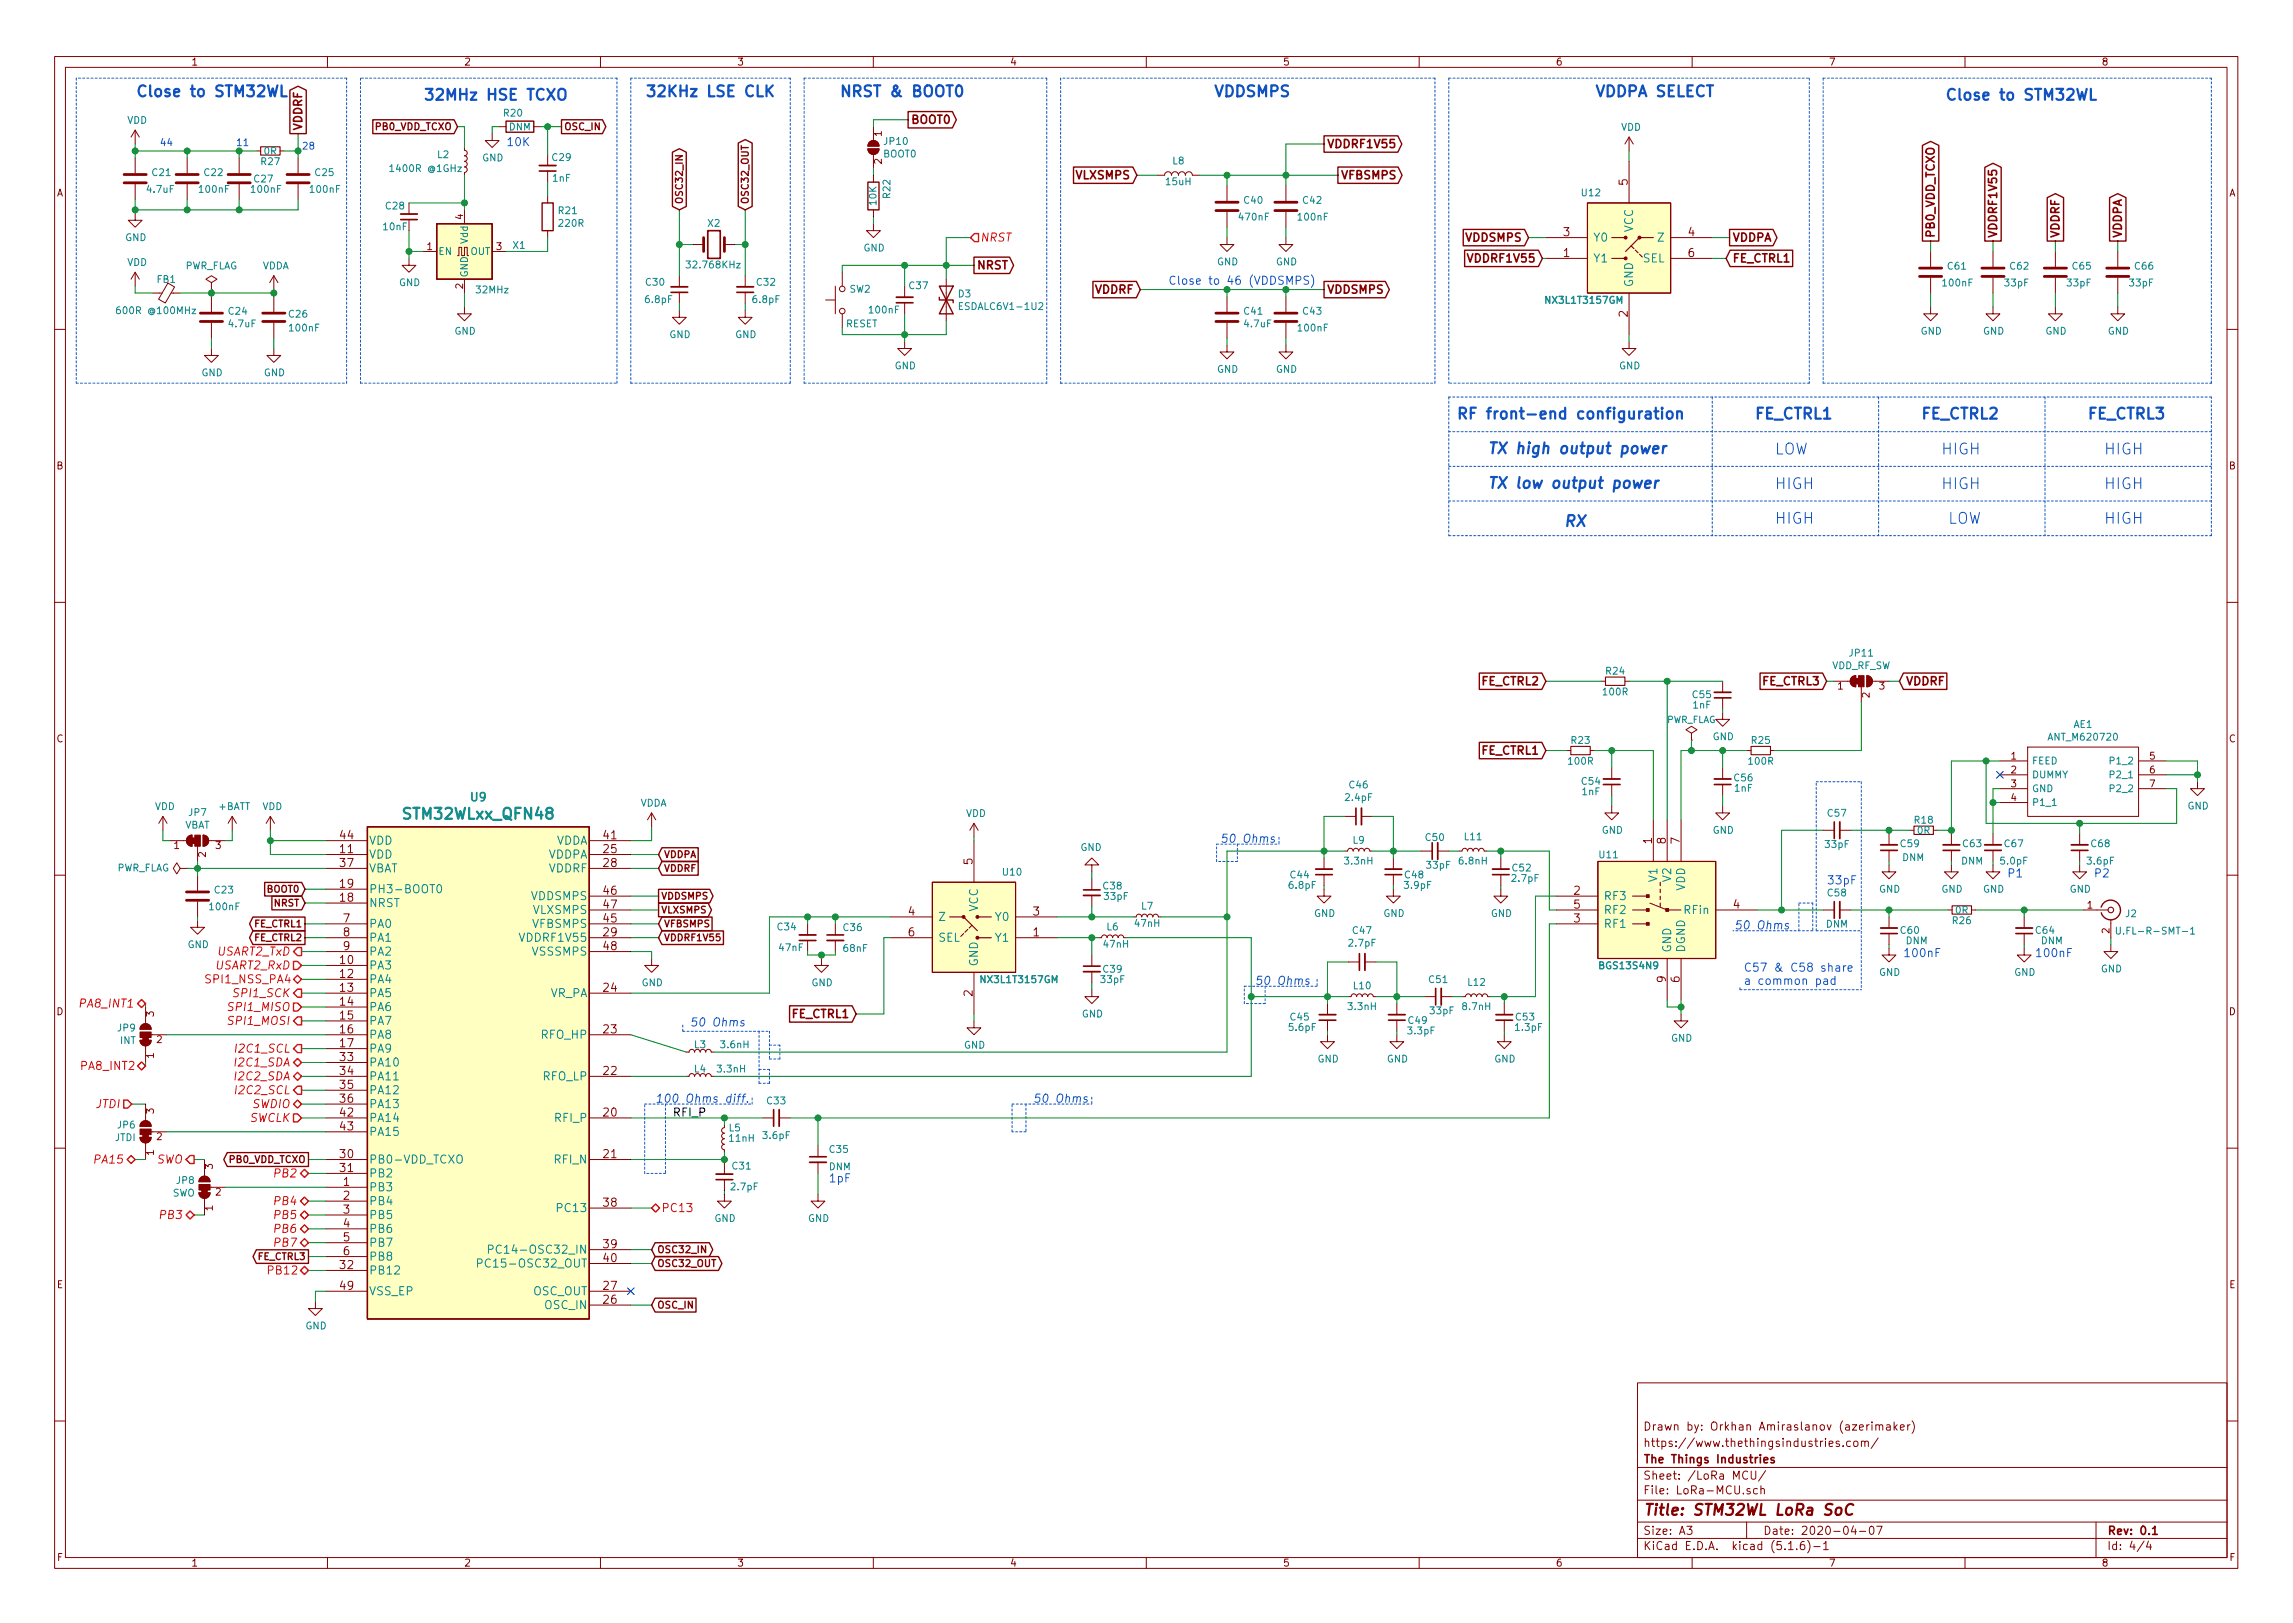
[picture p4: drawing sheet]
<svg xmlns="http://www.w3.org/2000/svg" width="297mm" height="210mm" viewBox="0 0 297 210" stroke-linecap="round" stroke-linejoin="round" font-family="sans-serif">
<defs><g id="words">
<g font-size="2" fill="#1152c2">
<text x="17.5" y="12.6">Close to STM32WL</text>
<text x="54.8" y="13">32MHz HSE TCXO</text>
<text x="83.5" y="12.6">32KHz LSE CLK</text>
<text x="108.7" y="12.6">NRST &amp; BOOT0</text>
<text x="157.2" y="12.6">VDDSMPS</text>
<text x="206.5" y="12.6">VDDPA SELECT</text>
<text x="251.9" y="13">Close to STM32WL</text>
<text x="188.6" y="54.3">RF front-end configuration</text>
<text x="192.6" y="58.8">TX high output power</text>
<text x="227.2" y="54.3">FE_CTRL1</text>
<text x="229.9" y="58.9">LOW</text>
<text x="248.7" y="54.3">FE_CTRL2</text>
<text x="251.4" y="58.9">HIGH</text>
<text x="270.3" y="54.3">FE_CTRL3</text>
<text x="272.5" y="58.9">HIGH</text>
<text x="192.6" y="63.3">TX low output power</text>
<text x="229.9" y="63.4">HIGH</text>
<text x="251.4" y="63.4">HIGH</text>
<text x="272.5" y="63.4">HIGH</text>
<text x="202.5" y="68.2">RX</text>
<text x="229.9" y="67.9">HIGH</text>
<text x="252.3" y="67.9">LOW</text>
<text x="272.5" y="67.9">HIGH</text>
</g>
<text font-size="2" fill="#008484" x="52.4" y="106.1">STM32WLxx_QFN48</text>
<text font-size="2" fill="#840000" x="212.8" y="196.3">Title: STM32WL LoRa SoC</text>
<g font-size="1.5" fill="#840000">
<text x="39.1" y="17" transform="rotate(-90 39.1 17)">VDDRF</text>
<text x="117.9" y="16">BOOT0</text>
<text x="139.5" y="23.2">VLXSMPS</text>
<text x="171.8" y="19.2">VDDRF1V55</text>
<text x="173.6" y="23.2">VFBSMPS</text>
<text x="210.9" y="24" transform="rotate(-90 210.9 24)">5</text>
<text x="126.5" y="34.9">NRST</text>
<text x="190" y="31.3">VDDSMPS</text>
<text x="190.5" y="34">VDDRF1V55</text>
<text x="202.5" y="33.3">1</text>
<text x="202.5" y="30.6">3</text>
<text x="218.7" y="30.6">4</text>
<text x="218.7" y="33.3">6</text>
<text x="224.3" y="34">FE_CTRL1</text>
<text x="224.3" y="31.3">VDDPA</text>
<text x="250.6" y="30.9" transform="rotate(-90 250.6 30.9)">PB0_VDD_TCXO</text>
<text x="258.7" y="30.9" transform="rotate(-90 258.7 30.9)">VDDRF1V55</text>
<text x="266.8" y="30.9" transform="rotate(-90 266.8 30.9)">VDDRF</text>
<text x="274.9" y="30.9" transform="rotate(-90 274.9 30.9)">VDDPA</text>
<text x="141.9" y="38">VDDRF</text>
<text x="171.8" y="38">VDDSMPS</text>
<text x="210.9" y="41.1" transform="rotate(-90 210.9 41.1)">2</text>
<text x="192.1" y="88.8">FE_CTRL2</text>
<text x="228.4" y="88.8">FE_CTRL3</text>
<text x="246.8" y="88.8">VDDRF</text>
<text x="192.1" y="97.8">FE_CTRL1</text>
<text x="44.1" y="110.5">11</text>
<text x="44.1" y="112.3">37</text>
<text x="44.1" y="108.7">44</text>
<text x="78.2" y="110.5">25</text>
<text x="78.2" y="112.3">28</text>
<text x="78.2" y="108.7">41</text>
<text x="126" y="112" transform="rotate(-90 126 112)">5</text>
<text x="214" y="109.3" transform="rotate(-90 214 109.3)">1</text>
<text x="215.8" y="109.3" transform="rotate(-90 215.8 109.3)">8</text>
<text x="217.6" y="109.3" transform="rotate(-90 217.6 109.3)">7</text>
<text x="44.1" y="116.8">18</text>
<text x="44.1" y="115">19</text>
<text x="44.5" y="119.5">7</text>
<text x="78.2" y="119.5">45</text>
<text x="78.2" y="115.9">46</text>
<text x="78.2" y="117.7">47</text>
<text x="117.7" y="118.6">4</text>
<text x="133.8" y="118.6">3</text>
<text x="203.9" y="115.9">2</text>
<text x="203.9" y="119.5">3</text>
<text x="203.9" y="117.7">5</text>
<text x="224.5" y="117.7">4</text>
<text x="44.1" y="124.9">10</text>
<text x="44.5" y="121.3">8</text>
<text x="44.5" y="123.1">9</text>
<text x="78.2" y="121.3">29</text>
<text x="78.2" y="123.1">48</text>
<text x="117.7" y="121.3">6</text>
<text x="133.8" y="121.3">1</text>
<text x="44.1" y="126.7">12</text>
<text x="44.1" y="128.5">13</text>
<text x="44.1" y="130.3">14</text>
<text x="78.2" y="128.5">24</text>
<text x="102.7" y="131.9">FE_CTRL1</text>
<text x="126" y="129.1" transform="rotate(-90 126 129.1)">2</text>
<text x="215.8" y="127.3" transform="rotate(-90 215.8 127.3)">9</text>
<text x="217.6" y="127.3" transform="rotate(-90 217.6 127.3)">6</text>
<text x="44.1" y="132.1">15</text>
<text x="44.1" y="133.9">16</text>
<text x="44.1" y="135.7">17</text>
<text x="44.1" y="137.5">33</text>
<text x="78.2" y="133.9">23</text>
<text x="44.1" y="139.3">34</text>
<text x="44.1" y="141.1">35</text>
<text x="44.1" y="142.9">36</text>
<text x="78.2" y="139.3">22</text>
<text x="44.1" y="144.6">42</text>
<text x="44.1" y="146.4">43</text>
<text x="78.2" y="144.6">20</text>
<text x="44.1" y="150">30</text>
<text x="44.1" y="151.8">31</text>
<text x="44.5" y="153.6">1</text>
<text x="44.5" y="155.4">2</text>
<text x="78.2" y="150">21</text>
<text x="44.5" y="157.2">3</text>
<text x="44.5" y="159">4</text>
<text x="44.5" y="160.8">5</text>
<text x="78.2" y="156.3">38</text>
<text x="78.2" y="161.7">39</text>
<text x="44.1" y="164.4">32</text>
<text x="44.1" y="167.1">49</text>
<text x="44.5" y="162.6">6</text>
<text x="78.2" y="167.1">27</text>
<text x="78.2" y="163.5">40</text>
<text x="78.2" y="168.9">26</text>
<text x="212.8" y="185.3">Drawn by: Orkhan Amiraslanov (azerimaker)</text>
<text x="212.8" y="191.7">Sheet: /LoRa MCU/</text>
<text x="212.8" y="189.6">The Things Industries</text>
<text x="212.8" y="187.4">https://www.thethingsindustries.com/</text>
<text x="212.8" y="193.6">File: LoRa-MCU.sch</text>
<text x="212.8" y="200.8">KiCad E.D.A. kicad (5.1.6)-1</text>
<text x="212.8" y="198.8">Size: A3</text>
<text x="228.4" y="198.8">Date: 2020-04-07</text>
<text x="272.9" y="198.8">Rev: 0.1</text>
<text x="272.9" y="200.8">Id: 4/4</text>
</g>
<g font-size="1.5" fill="#1152c2">
<text x="65.6" y="18.9">10K</text>
<text x="151.3" y="36.9">Close to 46 (VDDSMPS)</text>
<text x="158" y="109.2">50 Ohms</text>
<text x="260" y="113.7">P1</text>
<text x="271.2" y="113.7">P2</text>
<text x="236.6" y="114.6">33pF</text>
<text x="225.8" y="125.9">C57 &amp; C58 share</text>
<text x="225.9" y="120.4">50 Ohms</text>
<text x="246.5" y="124">100nF</text>
<text x="263.6" y="124">100nF</text>
<text x="162.5" y="127.6">50 Ohms</text>
<text x="225.8" y="127.6">a common pad</text>
<text x="89.4" y="133">50 Ohms</text>
<text x="84.9" y="142.9">100 Ohms diff.</text>
<text x="133.8" y="142.9">50 Ohms</text>
<text x="107.3" y="153.2">1pF</text>
</g>
<g font-size="1.5" fill="#f00">
<text x="127" y="31.3">NRST</text>
<text x="28.1" y="125.6">USART2_RxD</text>
<text x="28.3" y="123.8">USART2_TxD</text>
<text x="10.7" y="130.5">PA8_INT1</text>
<text x="27.1" y="127.4">SPI1_NSS_PA4</text>
<text x="30" y="131">SPI1_MISO</text>
<text x="30.7" y="129.2">SPI1_SCK</text>
<text x="30" y="132.8">SPI1_MOSI</text>
<text x="30.9" y="136.4">I2C1_SCL</text>
<text x="10.7" y="138.6">PA8_INT2</text>
<text x="12.6" y="143.6">JTDI</text>
<text x="30.8" y="140">I2C2_SDA</text>
<text x="30.8" y="138.2">I2C1_SDA</text>
<text x="30.9" y="141.8">I2C2_SCL</text>
<text x="32.8" y="143.6">SWDIO</text>
<text x="32.4" y="145.3">SWCLK</text>
<text x="12.6" y="150.7">PA15</text>
<text x="20.4" y="150.7">SWO</text>
<text x="35.8" y="152.5">PB2</text>
<text x="21" y="157.9">PB3</text>
<text x="35.8" y="156.1">PB4</text>
<text x="35.8" y="157.9">PB5</text>
<text x="35.8" y="159.7">PB6</text>
<text x="35.8" y="161.5">PB7</text>
<text x="85.7" y="157">PC13</text>
<text x="35" y="165.1">PB12</text>
</g>
<g font-size="1.5" fill="#008484">
<text x="206.4" y="34">Y1</text>
<text x="206.4" y="31.3">Y0</text>
<text x="211.6" y="30.1" transform="rotate(-90 211.6 30.1)">VCC</text>
<text x="212.8" y="34">SEL</text>
<text x="214.8" y="31.3">Z</text>
<text x="211.6" y="37.2" transform="rotate(-90 211.6 37.2)">GND</text>
<text x="61" y="103.8">U9</text>
<text x="47.8" y="111.2">VDD</text>
<text x="47.8" y="113">VBAT</text>
<text x="47.8" y="109.4">VDD</text>
<text x="71" y="111.2">VDDPA</text>
<text x="71.1" y="113">VDDRF</text>
<text x="72" y="109.4">VDDA</text>
<text x="47.8" y="117.5">NRST</text>
<text x="47.8" y="115.7">PH3-BOOT0</text>
<text x="68.9" y="116.6">VDDSMPS</text>
<text x="69.1" y="118.4">VLXSMPS</text>
<text x="121.5" y="119.3">Z</text>
<text x="126.7" y="118.1" transform="rotate(-90 126.7 118.1)">VCC</text>
<text x="129" y="119.3">Y0</text>
<text x="207.7" y="116.6">RF3</text>
<text x="207.7" y="118.4">RF2</text>
<text x="214.7" y="114.1" transform="rotate(-90 214.7 114.1)">V1</text>
<text x="216.5" y="114.1" transform="rotate(-90 216.5 114.1)">V2</text>
<text x="218.3" y="118.4">RFin</text>
<text x="218.3" y="115.4" transform="rotate(-90 218.3 115.4)">VDD</text>
<text x="47.8" y="125.6">PA3</text>
<text x="47.8" y="120.2">PA0</text>
<text x="47.8" y="122">PA1</text>
<text x="47.8" y="123.8">PA2</text>
<text x="67.6" y="122">VDDRF1V55</text>
<text x="69" y="120.2">VFBSMPS</text>
<text x="69" y="123.8">VSSSMPS</text>
<text x="121.5" y="122">SEL</text>
<text x="126.7" y="125.3" transform="rotate(-90 126.7 125.3)">GND</text>
<text x="129" y="122">Y1</text>
<text x="207.7" y="120.2">RF1</text>
<text x="216.5" y="123.5" transform="rotate(-90 216.5 123.5)">GND</text>
<text x="218.3" y="123.5" transform="rotate(-90 218.3 123.5)">DGND</text>
<text x="47.8" y="127.4">PA4</text>
<text x="47.8" y="129.2">PA5</text>
<text x="47.8" y="131">PA6</text>
<text x="71.2" y="129.2">VR_PA</text>
<text x="47.8" y="132.8">PA7</text>
<text x="47.8" y="134.6">PA8</text>
<text x="47.8" y="136.4">PA9</text>
<text x="70.2" y="134.6">RFO_HP</text>
<text x="47.8" y="138.2">PA10</text>
<text x="47.8" y="140">PA11</text>
<text x="47.8" y="141.8">PA12</text>
<text x="47.8" y="143.6">PA13</text>
<text x="70.3" y="140">RFO_LP</text>
<text x="47.8" y="145.3">PA14</text>
<text x="47.8" y="147.1">PA15</text>
<text x="72" y="145.3">RFI_P</text>
<text x="47.8" y="154.3">PB3</text>
<text x="47.8" y="150.7">PB0-VDD_TCXO</text>
<text x="47.8" y="152.5">PB2</text>
<text x="71.9" y="150.7">RFI_N</text>
<text x="47.8" y="156.1">PB4</text>
<text x="47.8" y="157.9">PB5</text>
<text x="47.8" y="159.7">PB6</text>
<text x="47.8" y="161.5">PB7</text>
<text x="72.5" y="157">PC13</text>
<text x="47.8" y="165.1">PB12</text>
<text x="47.8" y="163.3">PB8</text>
<text x="47.8" y="167.8">VSS_EP</text>
<text x="63.2" y="164.2">PC15-OSC32_OUT</text>
<text x="64.8" y="162.4">PC14-OSC32_IN</text>
<text x="69" y="167.8">OSC_OUT</text>
<text x="70.7" y="169.6">OSC_IN</text>
</g>
<text font-size="1.5" x="87.1" y="144.6">RFI_P</text>
<g font-size="1.3" fill="#840000">
<text x="24.7" y="8.5">1</text>
<text x="60.1" y="8.5">2</text>
<text x="95.5" y="8.5">3</text>
<text x="130.8" y="8.5">4</text>
<text x="166.2" y="8.5">5</text>
<text x="201.5" y="8.5">6</text>
<text x="236.9" y="8.5">7</text>
<text x="272.2" y="8.5">8</text>
<text x="48.7" y="16.9">PB0_VDD_TCXO</text>
<text x="73" y="16.9">OSC_IN</text>
<text x="114.2" y="17.7" transform="rotate(-90 114.2 17.7)">1</text>
<text x="114.2" y="21.2" transform="rotate(-90 114.2 21.2)">2</text>
<text x="7.3" y="25.4">A</text>
<text x="60" y="28.4" transform="rotate(-90 60 28.4)">4</text>
<text x="88.5" y="26.6" transform="rotate(-90 88.5 26.6)">OSC32_IN</text>
<text x="97" y="26.6" transform="rotate(-90 97 26.6)">OSC32_OUT</text>
<text x="288.7" y="25.4">A</text>
<text x="55.3" y="32.4">1</text>
<text x="64.3" y="32.4">3</text>
<text x="60" y="37.4" transform="rotate(-90 60 37.4)">2</text>
<text x="7.3" y="60.8">B</text>
<text x="288.7" y="60.8">B</text>
<text x="238.1" y="89.3">1</text>
<text x="243.5" y="89.3">3</text>
<text x="242.2" y="90.4" transform="rotate(-90 242.2 90.4)">2</text>
<text x="7.3" y="96.2">C</text>
<text x="260.5" y="98.4">1</text>
<text x="260.5" y="100.2">2</text>
<text x="260.5" y="102">3</text>
<text x="278.5" y="98.4">5</text>
<text x="278.5" y="100.2">6</text>
<text x="278.5" y="102">7</text>
<text x="288.7" y="96.2">C</text>
<text x="260.5" y="103.8">4</text>
<text x="22.6" y="110">1</text>
<text x="26.7" y="111" transform="rotate(-90 26.7 111)">2</text>
<text x="27.9" y="110">3</text>
<text x="270.4" y="117.7">1</text>
<text x="273.3" y="120.9" transform="rotate(-90 273.3 120.9)">2</text>
<text x="7.3" y="131.5">D</text>
<text x="19.9" y="131.7" transform="rotate(-90 19.9 131.7)">3</text>
<text x="288.7" y="131.5">D</text>
<text x="19.9" y="137.1" transform="rotate(-90 19.9 137.1)">1</text>
<text x="20.3" y="135.1">2</text>
<text x="19.9" y="149.7" transform="rotate(-90 19.9 149.7)">1</text>
<text x="19.9" y="144.3" transform="rotate(-90 19.9 144.3)">3</text>
<text x="20.3" y="147.7">2</text>
<text x="27.6" y="151.5" transform="rotate(-90 27.6 151.5)">3</text>
<text x="27.9" y="154.9">2</text>
<text x="29.8" y="150.7">PB0_VDD_TCXO</text>
<text x="27.6" y="156.8" transform="rotate(-90 27.6 156.8)">1</text>
<text x="7.4" y="166.9">E</text>
<text x="85" y="162.3">OSC32_IN</text>
<text x="85" y="164.1">OSC32_OUT</text>
<text x="288.8" y="166.9">E</text>
<text x="85" y="169.5">OSC_IN</text>
<text x="7.4" y="202.2">F</text>
<text x="24.7" y="202.9">1</text>
<text x="60.1" y="202.9">2</text>
<text x="95.5" y="202.9">3</text>
<text x="130.8" y="202.9">4</text>
<text x="166.2" y="202.9">5</text>
<text x="201.5" y="202.9">6</text>
<text x="236.9" y="202.9">7</text>
<text x="272.2" y="202.9">8</text>
<text x="288.8" y="202.2">F</text>
</g>
<g font-size="1.3" fill="#008484">
<text x="16.5" y="16">VDD</text>
<text x="65.3" y="15.1">R20</text>
<text x="65.9" y="16.9">DNM</text>
<text x="210" y="16.9">VDD</text>
<text x="19.8" y="22.8">C21</text>
<text x="26.5" y="22.8">C22</text>
<text x="33" y="23.6">C27</text>
<text x="33.9" y="21.4">R27</text>
<text x="34.2" y="20">0R</text>
<text x="40.9" y="22.8">C25</text>
<text x="50.9" y="22.3">1400R @1GHz</text>
<text x="56.7" y="20.5">L2</text>
<text x="62.5" y="20.9">GND</text>
<text x="71.6" y="20.8">C29</text>
<text x="71.6" y="23.5">1nF</text>
<text x="114.4" y="20.4">BOOT0</text>
<text x="114.6" y="18.8">JP10</text>
<text x="151.1" y="24">15uH</text>
<text x="151.9" y="21.3">L8</text>
<text x="19.1" y="25">4.7uF</text>
<text x="25.9" y="25">100nF</text>
<text x="32.7" y="25">100nF</text>
<text x="40.3" y="25">100nF</text>
<text x="49.7" y="29.8">10nF</text>
<text x="50" y="27.1">C28</text>
<text x="72.4" y="27.7">R21</text>
<text x="72.5" y="29.4">220R</text>
<text x="91.7" y="29.4">X2</text>
<text x="113.5" y="26.5" transform="rotate(-90 113.5 26.5)">10K</text>
<text x="115.3" y="25.6" transform="rotate(-90 115.3 25.6)">R22</text>
<text x="160.6" y="28.6">470nF</text>
<text x="161.2" y="26.4">C40</text>
<text x="168.3" y="28.6">100nF</text>
<text x="168.8" y="26.4">C42</text>
<text x="204.9" y="25.4">U12</text>
<text x="16.2" y="31.2">GND</text>
<text x="16.5" y="34.4">VDD</text>
<text x="23.9" y="34.9">PWR_FLAG</text>
<text x="34" y="34.9">VDDA</text>
<text x="56.8" y="33">EN</text>
<text x="60.6" y="36" transform="rotate(-90 60.6 36)">GND</text>
<text x="60.6" y="31.5" transform="rotate(-90 60.6 31.5)">Vdd</text>
<text x="60.9" y="33">OUT</text>
<text x="66.5" y="32.2">X1</text>
<text x="89.3" y="34.8">32.768KHz</text>
<text x="111.9" y="32.6">GND</text>
<text x="157.7" y="34.4">GND</text>
<text x="165.3" y="34.4">GND</text>
<text x="252.4" y="34.9">C61</text>
<text x="260.4" y="34.9">C62</text>
<text x="268.5" y="34.9">C65</text>
<text x="276.6" y="34.9">C66</text>
<text x="15.6" y="40.7">600R @100MHz</text>
<text x="20.4" y="36.7">FB1</text>
<text x="29.7" y="40.8">C24</text>
<text x="37.5" y="41.1">C26</text>
<text x="51.7" y="37.1">GND</text>
<text x="61.8" y="38">32MHz</text>
<text x="83.7" y="39.3">6.8pF</text>
<text x="83.7" y="37">C30</text>
<text x="97.6" y="39.3">6.8pF</text>
<text x="98.1" y="37">C32</text>
<text x="110.1" y="37.9">SW2</text>
<text x="112.7" y="40.6">100nF</text>
<text x="117.8" y="37.5">C37</text>
<text x="124.2" y="38.5">D3</text>
<text x="124.6" y="40.2">ESDALC6V1-1U2</text>
<text x="161.2" y="40.8">C41</text>
<text x="168.8" y="40.8">C43</text>
<text x="200.5" y="39.3">NX3L1T3157GM</text>
<text x="251.8" y="37.1">100nF</text>
<text x="259.8" y="37.1">33pF</text>
<text x="267.8" y="37.1">33pF</text>
<text x="275.9" y="37.1">33pF</text>
<text x="29.7" y="42.4">4.7uF</text>
<text x="37.6" y="42.9">100nF</text>
<text x="58.9" y="43.4">GND</text>
<text x="86.7" y="43.8">GND</text>
<text x="95.2" y="43.8">GND</text>
<text x="109.6" y="42.4">RESET</text>
<text x="115.9" y="47.8">GND</text>
<text x="161.3" y="42.4">4.7uF</text>
<text x="168.3" y="42.9">100nF</text>
<text x="209.7" y="47.8">GND</text>
<text x="248.8" y="43.4">GND</text>
<text x="256.9" y="43.4">GND</text>
<text x="265" y="43.4">GND</text>
<text x="273" y="43.4">GND</text>
<text x="26.1" y="48.7">GND</text>
<text x="34.2" y="48.7">GND</text>
<text x="157.7" y="48.3">GND</text>
<text x="165.3" y="48.3">GND</text>
<text x="208.1" y="87.4">R24</text>
<text x="237.3" y="86.7">VDD_RF_SW</text>
<text x="239.7" y="85.1">JP11</text>
<text x="207.7" y="90.1">100R</text>
<text x="219.3" y="90.4">C55</text>
<text x="219.3" y="91.8">1nF</text>
<text x="221.9" y="95.9">GND</text>
<text x="265.6" y="95.9">ANT_M620720</text>
<text x="268.6" y="94.3">AE1</text>
<text x="203.3" y="99.1">100R</text>
<text x="203.6" y="96.4">R23</text>
<text x="204.9" y="101.7">C54</text>
<text x="224.7" y="101.2">C56</text>
<text x="226.6" y="99.1">100R</text>
<text x="226.9" y="96.4">R25</text>
<text x="263.2" y="99">FEED</text>
<text x="263.2" y="100.8">DUMMY</text>
<text x="273.6" y="99">P1_2</text>
<text x="273.6" y="100.8">P2_1</text>
<text x="20.1" y="104.9">VDD</text>
<text x="23.9" y="107.3">VBAT</text>
<text x="24.5" y="105.7">JP7</text>
<text x="28.3" y="104.9">+BATT</text>
<text x="34" y="104.9">VDD</text>
<text x="82.9" y="104.5">VDDA</text>
<text x="125.1" y="105.8">VDD</text>
<text x="174.4" y="103.8">2.4pF</text>
<text x="174.8" y="102.1">C46</text>
<text x="205" y="103">1nF</text>
<text x="224.7" y="102.6">1nF</text>
<text x="236.8" y="105.8">C57</text>
<text x="248" y="106.7">R18</text>
<text x="263.2" y="102.6">GND</text>
<text x="263.2" y="104.4">P1_1</text>
<text x="273.6" y="102.6">P2_2</text>
<text x="283.4" y="104.9">GND</text>
<text x="15.1" y="112.9">PWR_FLAG</text>
<text x="130" y="113.4">U10</text>
<text x="140" y="110.2">GND</text>
<text x="167.2" y="113.8">C44</text>
<text x="174.3" y="112">3.3nH</text>
<text x="175.3" y="109.3">L9</text>
<text x="182" y="113.8">C48</text>
<text x="184.7" y="108.9">C50</text>
<text x="184.9" y="112.5">33pF</text>
<text x="189.1" y="112">6.8nH</text>
<text x="189.7" y="108.9">L11</text>
<text x="196" y="112.9">C52</text>
<text x="207.2" y="111.2">U11</text>
<text x="207.5" y="108">GND</text>
<text x="221.9" y="108">GND</text>
<text x="236.5" y="109.8">33pF</text>
<text x="246.3" y="109.8">C59</text>
<text x="246.4" y="111.5">DNM</text>
<text x="248.4" y="108">0R</text>
<text x="254.1" y="112">DNM</text>
<text x="254.3" y="109.8">C63</text>
<text x="259.2" y="112">5.0pF</text>
<text x="259.7" y="109.8">C67</text>
<text x="270.5" y="112">3.6pF</text>
<text x="270.9" y="109.8">C68</text>
<text x="27.3" y="117.9">100nF</text>
<text x="27.9" y="115.7">C23</text>
<text x="143" y="115.2">C38</text>
<text x="143.1" y="116.6">33pF</text>
<text x="147.9" y="117.8">L7</text>
<text x="167.1" y="115.1">6.8pF</text>
<text x="170.2" y="118.8">GND</text>
<text x="179.2" y="118.8">GND</text>
<text x="182" y="115.1">3.9pF</text>
<text x="193.1" y="118.8">GND</text>
<text x="195.9" y="114.2">2.7pF</text>
<text x="236.8" y="116.1">C58</text>
<text x="243.4" y="115.6">GND</text>
<text x="251.5" y="115.6">GND</text>
<text x="253" y="119.7">R26</text>
<text x="253.3" y="118.4">0R</text>
<text x="256.9" y="115.6">GND</text>
<text x="268.1" y="115.6">GND</text>
<text x="275.4" y="118.8">J2</text>
<text x="24.3" y="122.8">GND</text>
<text x="100.8" y="120.5">C34</text>
<text x="101" y="123.2">47nF</text>
<text x="109.3" y="120.6">C36</text>
<text x="109.3" y="123.3">68nF</text>
<text x="143" y="122.8">47nH</text>
<text x="143.4" y="120.5">L6</text>
<text x="147.1" y="120.1">47nH</text>
<text x="174.8" y="122.6">2.7pF</text>
<text x="175.3" y="121">C47</text>
<text x="207.4" y="125.6">BGS13S4N9</text>
<text x="236.6" y="120.2">DNM</text>
<text x="246.3" y="121">C60</text>
<text x="246.9" y="122.3">DNM</text>
<text x="263.8" y="121">C64</text>
<text x="264.4" y="122.3">DNM</text>
<text x="272.1" y="126">GND</text>
<text x="275.1" y="121.1">U.FL-R-SMT-1</text>
<text x="83.1" y="127.8">GND</text>
<text x="105.1" y="127.8">GND</text>
<text x="127.3" y="127.4">NX3L1T3157GM</text>
<text x="140.1" y="131.8">GND</text>
<text x="142.7" y="127.4">33pF</text>
<text x="143" y="126">C39</text>
<text x="174.7" y="130.9">3.3nH</text>
<text x="175.4" y="128.2">L10</text>
<text x="185.2" y="127.4">C51</text>
<text x="185.3" y="131.4">33pF</text>
<text x="189.6" y="130.9">8.7nH</text>
<text x="190.2" y="127.7">L12</text>
<text x="243.4" y="126.4">GND</text>
<text x="260.9" y="126.4">GND</text>
<text x="15.3" y="133.6">JP9</text>
<text x="15.6" y="135.3">INT</text>
<text x="90" y="135.8">L3</text>
<text x="93.5" y="135.8">3.6nH</text>
<text x="124.9" y="135.8">GND</text>
<text x="167.1" y="133.5">5.6pF</text>
<text x="167.2" y="132.2">C45</text>
<text x="170.7" y="137.6">GND</text>
<text x="179.7" y="137.6">GND</text>
<text x="182.5" y="134">3.3pF</text>
<text x="182.5" y="132.7">C49</text>
<text x="193.6" y="137.6">GND</text>
<text x="196.4" y="133.5">1.3pF</text>
<text x="196.4" y="132.2">C53</text>
<text x="216.5" y="134.9">GND</text>
<text x="90" y="138.9">L4</text>
<text x="93" y="138.9">3.3nH</text>
<text x="99.4" y="143.1">C33</text>
<text x="14.9" y="147.8">JTDI</text>
<text x="15.2" y="146.2">JP6</text>
<text x="94.5" y="146.6">L5</text>
<text x="94.5" y="147.9">11nH</text>
<text x="98.9" y="147.6">3.6pF</text>
<text x="107.5" y="149.4">C35</text>
<text x="22.3" y="155">SWO</text>
<text x="22.9" y="153.4">JP8</text>
<text x="94.8" y="154.2">2.7pF</text>
<text x="94.9" y="151.5">C31</text>
<text x="107.4" y="151.6">DNM</text>
<text x="92.5" y="158.3">GND</text>
<text x="104.7" y="158.3">GND</text>
<text x="39.6" y="172.2">GND</text>
</g>
<g font-size="1.3" fill="#1152c2">
<text x="20.7" y="18.9">44</text>
<text x="30.5" y="18.9">11</text>
<text x="39.1" y="19.4">28</text>
</g>
<text font-size="1.2" fill="#008484" x="215.8" y="93.7">PWR_FLAG</text>
<g font-size="1.2" fill="#840000">
<text x="85.9" y="112.9">VDDRF</text>
<text x="85.9" y="111.1">VDDPA</text>
<text x="34.7" y="115.6">BOOT0</text>
<text x="35.6" y="117.4">NRST</text>
<text x="85.6" y="118.3">VLXSMPS</text>
<text x="85.6" y="116.5">VDDSMPS</text>
<text x="33.1" y="121.9">FE_CTRL2</text>
<text x="33.1" y="120.1">FE_CTRL1</text>
<text x="85.9" y="120.1">VFBSMPS</text>
<text x="85.9" y="121.9">VDDRF1V55</text>
<text x="33.5" y="163.2">FE_CTRL3</text>
</g>
</g></defs>
<g fill="none" stroke="#840000" stroke-width=".13">
<path d="M7.1 7.3h282.8v195.9h-282.8zM8.5 8.7h280v193.1h-280zM17.5 16.9v1.8M17.5 16.9l-.5 .9M17.5 16.9l.5 .9M33.2 19.6h.6M36.3 19.6h.5M42.4 7.3v1.4M60.2 19.1v.4l.2 .1 .1 .2-.1 .3-.2 .1 .2 .1 .1 .2-.1 .3-.2 .1 .2 .1 .1 .2-.1 .3-.2 .1 .2 .1 .1 .2-.1 .3-.2 .1v.4M63.8 17.3v.9h.9l-.9 .9-.9-.9h.9M64.7 16.4h.9M69.1 16.4h.9"/>
<path d="M77.8 7.3v1.4M112.4 19.3h1.5a.72 .72 0 0 1-.8 .7 .72 .72 0 0 1-.7-.7zM112.7 18.4a.73 .73 0 0 1 .7-.1 .73 .73 0 0 1 .5 .6h-1.5l.1-.2zM113.1 7.3v1.4M113.1 16.4v1.8M148.5 7.3v1.4M183.8 7.3v1.4M211 17.8l-.5 .9M211 17.8v1.8M211 17.8l.6 .9M219.2 7.3v1.4M254.5 7.3v1.4"/>
<path d="M17.5 27.6v.9h.9l-.9 .9-.9-.9h.9M17.5 20.5v1.9M17.5 23.9v1.9M17.5 35.3v1.8M17.5 35.3l-.5 .9M17.5 35.3l.5 .9M19.8 38h1.2M21.7 36.7l.9 .5-1.2 2.1-.9-.5zM22.2 38h1.1M24.2 20.5v1.9M24.2 23.9v1.9M27.4 36.6l.7-.4-.7-.5-.7 .5 .7 .4v.9"/>
<path d="M27.4 37.5h.1M27.4 38.4v2M31 20.5v1.9M31 23.9v1.9M35.5 35.7l-.6 .9M35.5 35.7v1.8M35.5 38.4v2M35.5 35.7l.5 .9M38.6 20.5v1.9M38.6 23.9v1.9M53 33.5v.9h.9l-.9 .9-.9-.9h.9M53 26.3v1.4"/>
<path d="M53 28.4v1.5M54.8 32.6h1.8M59.3 33.1h.1v-1.1h.4v1.1h.4v-1.1h.3v1.1h.2M60.2 39.8v.9h.9l-.9 .9-.9-.9h.9M60.2 27.2v1.8M60.2 36.2v1.8M63.8 32.6h1.8M70.9 20v1.4M70.9 22.2v1.4M70.9 25.4v.9M70.9 29.9v.9M88 35.7v1.5"/>
<path d="M88 37.9v1.4M89.8 31.7h1.3M93.8 31.7h1.4M96.5 35.7v1.5M96.5 37.9v1.4M107 38.9h1.2M108.2 37.1v3.6M109.1 35.3v1.8M113.1 29v.9h.9l-.9 .9-.8-.9h.8M113.1 20v1.8M113.1 22.7v.9M113.1 27.2v.9"/>
<path d="M117.2 37.1v1.4M117.2 39.2v1.5M122.6 36.2v5.4M150 22.7h.9a.45 .45 0 0 1 .4-.5 .45 .45 0 0 1 .5 .5 .45 .45 0 0 1 .4-.5 .45 .45 0 0 1 .5 .5 .45 .45 0 0 1 .4-.5 .45 .45 0 0 1 .5 .5 .45 .45 0 0 1 .4-.5 .45 .45 0 0 1 .5 .5h.9M158.9 30.8v.9h.9l-.9 .9-.9-.9h.9M158.9 24v2M158.9 27.5v1.9M158.9 38.4v2M166.6 30.8v.9h.9l-.9 .9-.9-.9h.9M166.6 24v2M166.6 27.5v1.9M166.6 38.4v2"/>
<path d="M200.3 33.5h5.3M200.3 30.8h5.3M211 20.9v5.4M211 38v5.4M216.4 33.5h5.4M216.4 30.8h5.4M250.1 39.8v.9h.9l-.9 .9-.9-.9h.9M250.1 32.6v2M250.1 36v2M258.2 39.8v.9h.9l-.9 .9-.9-.9h.9M258.2 32.6v2M258.2 36v2"/>
<path d="M266.3 39.8v.9h.9l-.9 .9-.9-.9h.9M266.3 32.6v2M266.3 36v2M274.3 39.8v.9h.9l-.9 .9-.9-.9h.9M274.3 32.6v2M274.3 36v2M7.1 42.7h1.4M27.4 45.1v.9h.9l-.9 .9-.9-.9h.9M27.4 41.8v2M35.5 45.1v.9h.9l-.9 .9-.9-.9h.9M35.5 41.8v2M88 40.2v.9h.9l-.9 .9-.9-.9h.9"/>
<path d="M96.5 40.2v.9h.9l-.9 .9-.9-.9h.9M109.1 40.7v1.8M117.2 44.3v.8h.9l-.9 .9-.9-.9h.9M158.9 44.7v.9h.9l-.9 .9-.9-.9h.9M158.9 41.8v2M166.6 44.7v.9h.9l-.9 .9-.9-.9h.9M166.6 41.8v2M211 44.3v.8h.9l-.9 .9-.9-.9h.9M288.5 42.7h1.4M7.1 78h1.4M288.5 78h1.4M202.9 97.2h.6"/>
<path d="M206 97.2h.5M207.4 88.3h.6M208.8 99.5v1.4M210.5 88.3h.5M219.1 95l.7-.5-.7-.4-.7 .4 .7 .5v.9M219.1 95.9h.1M223.2 92.3v.9h.9l-.9 .9-.9-.9h.9M223.2 88.3v1.4M223.2 90.4v1.4M223.2 99.5v1.4M226.3 97.2h.5M229.4 97.2h.5"/>
<path d="M237.5 88.3h2.2M239.9 87.7l.5-.2v1.5a.72 .72 0 0 1-.7-.5 .72 .72 0 0 1 .2-.8zM241.1 89v1.9M241.8 87.5a.72 .72 0 0 1 .8 .8 .72 .72 0 0 1-.8 .7zM242.6 88.3h2.1M259.1 98.6h3.6M262.7 96.8h14.3v9h-14.3zM277 98.6h3.6M7.1 113.4h1.4M21.1 105.8l-.5 .9M21.1 105.8v1.8M21.1 105.8l.5 .9"/>
<path d="M22 108.9h2.2M23.3 112.5l-.4-.7-.4 .7 .4 .7 .4-.7h.9M24.2 112.5h.1M24.4 108.3l.5-.1v1.4a.72 .72 0 0 1-.7-.4 .72 .72 0 0 1 .2-.9zM25.6 119.2v.9h.9l-.9 .9-.9-.9h.9M25.6 109.6v2M25.6 113.4v2M25.6 116.8v2M26.3 108.2a.72 .72 0 0 1 .7 .7 .72 .72 0 0 1-.7 .7zM27 108.9h2.2M30.1 105.8l-.6 .9M30.1 105.8v1.8"/>
<path d="M30.1 105.8l.5 .9M35 105.8l-.5 .9M35 105.8v1.8M35 105.8l.6 .9M42.2 108.9h5.4M42.2 117h5.4M42.2 115.2h5.4M42.2 119.7h5.4M42.2 110.7h5.4M42.2 112.5h5.4M76.3 108.9h5.4M76.3 119.7h5.4"/>
<path d="M76.3 110.7h5.4M76.3 112.5h5.4M76.3 116.1h5.4M76.3 117.9h5.4M84.4 105.3l-.5 .9M84.4 105.3v1.8M84.4 105.3l.6 .9M104.6 119.7v1.4M108.2 119.7v1.4M115.4 118.8h5.4M126.2 106.7v1.8M126.2 108.9v5.4"/>
<path d="M126.2 106.7l-.6 .9M126.2 106.7l.5 .9M131.6 118.8h5.3M141.4 112h.9l-.9-.8-.9 .8h.9v.9M141.4 113.8v1.5M141.4 116v1.4M147.2 118.8l.1-.2 .2-.2 .3 .1 .1 .3 .1-.2 .2-.2 .3 .1 .1 .3 .1-.2 .2-.2 .3 .1 .1 .3 .1-.2 .2-.2 .3 .1 .2 .3h.3M171.5 115.2v.9h.9l-.9 .9-.9-.9h.9M171.5 111.2v1.4M171.5 113.3v1.4M174.2 110.3h.4l.1-.3 .2-.1 .3 .1 .1 .3 .1-.3 .2-.1 .3 .1 .1 .3 .1-.3 .2-.1 .3 .1 .1 .3 .1-.3 .2-.1 .3 .1 .1 .3h.4M174.2 105.8h1.4"/>
<path d="M176.4 105.8h1.4M180.5 115.2v.9h.9l-.9 .9-.9-.9h.9M180.5 111.2v1.4M180.5 113.3v1.4M184.1 110.3h1.4M186.2 110.3h1.5M189 110.3h.4l.1-.3 .2-.1 .3 .1 .1 .3 .1-.3 .2-.1 .3 .1 .1 .3 .1-.3 .2-.1 .3 .1 .1 .3 .1-.3 .2-.1 .3 .1 .2 .3h.3M194.4 115.2v.9h.9l-.9 .9-.9-.9h.9M194.4 111.2v1.4M194.4 113.3v1.4M201.6 119.7h5.4M201.6 116.1h5.4"/>
<path d="M201.6 117.9h5.4M208.8 104.4v.9h.9l-.9 .9-.9-.9h.9M208.8 101.6v1.5M211.5 119.7h1.8M211.5 116.1h1.8M211.5 117.9h1.8M213.7 117l2.3 .9h1.8M214.2 106.2v5.4M215.8 117.7h.3zM216 106.2v5.4M217.8 106.2v5.4M222.3 117.9h5.3"/>
<path d="M223.2 104.4v.9h.9l-.9 .9-.9-.9h.9M223.2 101.6v1.5M236.2 117.9h1.4M236.2 107.6h1.4M238.3 117.9h1.5M238.3 107.6h1.5M244.7 112v.9h.9l-.9 .9-.9-.9h.9M244.7 108v1.4M244.7 110.2v1.4M244.7 118.8v1.4M247.4 107.6h.5M250.5 107.6h.5"/>
<path d="M252.3 117.9h.6M252.8 112v.9h.9l-.9 .9-.9-.9h.9M252.8 108v1.4M252.8 110.2v1.4M255.4 117.9h.5M258.2 112v.9h.9l-.9 .9-.9-.9h.9M258.2 108v1.4M258.2 110.2v1.4M259.1 100.4h3.6M259.1 102.2h3.6M259.1 104h3.6M262.2 118.8v1.4"/>
<path d="M269.4 112v.9h.9l-.9 .9-.9-.9h.9M269.4 108v1.4M269.4 110.2v1.4M269.8 117.9h3.3M273.4 119.1v2.4M277 100.4h3.6M277 102.2h3.6M284.7 101.3v.9h.9l-.9 .9-.9-.9h.9M288.5 113.4h1.4M18.1 134.8h1.5a.72 .72 0 0 1-.7 .7 .72 .72 0 0 1-.8-.7zM18.4 132.8a.73 .73 0 0 1 .8-.1 .73 .73 0 0 1 .4 .6h-1.5l.1-.2zM18.9 130.5v2.1"/>
<path d="M18.9 135.5v2.1M19.6 134.1h2M42.2 139.4h5.4M42.2 134.1h5.4M42.2 125.1h5.4M42.2 126.9h5.4M42.2 128.7h5.4M42.2 130.5h5.4M42.2 132.3h5.4M42.2 135.8h5.4M42.2 137.6h5.4M42.2 121.5h5.4"/>
<path d="M42.2 123.3h5.4M76.3 139.4h5.4M76.3 134.1h5.4M76.3 128.7h5.4M76.3 121.5h5.4M76.3 123.3h5.4M84.4 124.2v.9h.9l-.9 .9-.9-.9h.9M88.9 139.4h.4l.1-.2 .1-.1 .4 .1 .1 .2 .1-.2 .2-.1 .3 .1 .1 .2 .1-.2 .2-.1 .3 .1 .1 .2 .1-.2 .2-.1 .3 .1 .1 .2h.4M88.9 136.3h.4l.1-.2 .1-.2 .4 .1 .1 .3 .1-.2 .2-.2 .3 .1 .1 .3 .1-.2 .2-.2 .3 .1 .1 .3 .1-.2 .2-.2 .3 .1 .1 .3h.4M104.6 121.8v1.5M106.4 124.2v.9h.9l-.9 .9-.9-.9h.9M108.2 121.8v1.5"/>
<path d="M115.4 121.5h5.4M126.2 132.3v.9h.9l-.9 .9-.9-.9h.9M126.2 126v5.4M131.6 121.5h5.3M141.4 128.2v.9h.9l-.9 .9-.9-.9h.9M141.4 123.7v1.5M141.4 125.9v1.4M142.3 121.5h.4l.1-.3 .2-.1 .3 .1 .1 .3 .1-.3 .2-.1 .3 .1 .1 .3 .1-.3 .2-.1 .3 .1 .1 .3 .2-.3 .3-.1 .2 .2 .1 .2M172 134.1v.8h.9l-.9 .9-.9-.9h.9M172 130v1.4M172 132.2v1.4M174.7 129.1h.3l.1-.2 .2-.1h.3l.1 .3 .1-.2 .2-.1h.3l.2 .3v-.2l.2-.1h.4l.1 .3 .1-.2 .2-.1h.3l.1 .3h.4"/>
<path d="M174.7 124.6h1.4M176.8 124.6h1.5M180.9 134.1v.8h.9l-.9 .9-.9-.9h.9M180.9 130v1.4M180.9 132.2v1.4M184.5 129.1h1.5M186.7 129.1h1.4M189.5 129.1h.3l.1-.2 .2-.1h.3l.2 .3v-.2l.2-.1h.3l.2 .3 .1-.2 .2-.1h.3l.1 .3 .1-.2 .2-.1h.3l.1 .3h.4M194.9 134.1v.8h.9l-.9 .9-.9-.9h.9M194.9 130v1.4M194.9 132.2v1.4M216 124.2v5.4"/>
<path d="M217.8 131.4v.9h.9l-.9 .9-.9-.9h.9M217.8 124.2v5.4M244.7 122.8v.9h.9l-.9 .9-.9-.9h.9M244.7 120.9v1.5M262.2 122.8v.9h.9l-.9 .9-.9-.9h.9M262.2 120.9v1.5M273.4 122.4v.9h.9l-.9 .9-.9-.9h.9M7.1 148.7h1.4M18.1 147.3h1.5a.72 .72 0 0 1-.7 .8 .72 .72 0 0 1-.8-.8zM18.3 145.4a.72 .72 0 0 1 .8-.2 .72 .72 0 0 1 .5 .7h-1.5zM18.9 143v2.2M18.9 148.1v2.1"/>
<path d="M19.6 146.6h2M25.8 154.5h1.4a.72 .72 0 0 1-.7 .7 .72 .72 0 0 1-.7-.7zM26 152.5a.73 .73 0 0 1 .8-.1 .73 .73 0 0 1 .4 .7h-1.4v-.3zM26.5 150.2v2.2M26.5 155.2v2.2M27.2 153.8h2M42.2 146.6h5.4M42.2 153.8h5.4M42.2 155.6h5.4M42.2 144.8h5.4M42.2 150.2h5.4M42.2 157.4h5.4"/>
<path d="M42.2 152h5.4M42.2 141.2h5.4M42.2 143h5.4M42.2 159.2h5.4M76.3 144.8h5.4M76.3 150.2h5.4M76.3 156.5h5.4M93.8 154.7v.9h.9l-.9 .9-.9-.9h.9M93.8 145.7v.4l-.2 .1-.1 .2 .1 .3 .2 .1-.2 .1-.1 .2 .1 .3 .2 .1-.2 .1-.1 .2 .1 .3 .2 .1-.2 .1-.1 .2 .1 .3 .2 .2v.3M93.8 150.7v1.4M93.8 152.8v1.5M98.8 144.8h1.4"/>
<path d="M100.9 144.8h1.5M106 154.7v.9h.9l-.9 .9-.9-.9h.9M106 148.4v1.5M106 150.6v1.4M288.5 148.7h1.4M40.9 168.6v.9h.9l-.9 .9-.9-.9h.9M42.2 167.3h5.4M42.2 164.6h5.4M42.2 161h5.4M42.2 162.8h5.4M76.3 169.1h5.4M76.3 167.3h5.4"/>
<path d="M76.3 161.9h5.4M76.3 163.7h5.4M212.1 179.1h76.4v22.7h-76.4zM7.1 184.1h1.4M212.1 199.3h76.4M212.1 197.2h76.4M212.1 194.3h76.4M212.1 190.1h76.4M218.5 197.7h.7l-.4 .4 .3 .1v.5l-.1 .1-.5-.1M226.3 197.2v2.1M226.4 190.7a.49 .49 0 0 0-.6 .1 .49 .49 0 0 0 0 .7 .37 .37 0 0 0 .6 0M226.7 192.9l-.3-.1-.1 .2 .1 .1 .3 .1v.3h-.4"/>
<path d="M226.9 190.6v.8l.2 .2 .3-.1v-.9M227.7 192.9l-.3-.1-.2 .2v.4l.2 .1h.3M228.1 192.9l.2-.1 .2 .1 .1 .6M228.1 192.5v1M228.7 190.5l-.9 1.4M233.7 199.7a.42 .42 0 0 0-.5 .4v.5l.1 .1 .3 .1 .2-.1v-.4l-.1-.2h-.3l-.2 .2M234.2 199.6a1.21 1.21 0 0 1 0 1.6M236.9 187.1l.6-.2-.1-.2h-.3l-.2 .1 .1 .5h.4M238.3 186.7a.26 .26 0 0 0-.5 .1l.1 .2 .4 .1v.1l-.1 .2-.4-.1M238.8 187.3v.1M239.7 186.7h-.3l-.2 .2 .1 .4 .1 .1 .3-.1M240.1 197.7l-.3 .7h.7"/>
<path d="M240.2 186.8l.1-.1 .3 .1v.5l-.1 .1-.3-.1zM240.3 198.1v.7M240.9 198.4h.8M241.1 186.8l.2-.1h.2l.1 .7M241.1 186.7v.7M241.6 186.8a.24 .24 0 0 1 .2-.1 .24 .24 0 0 1 .2 .1v.6M242.3 197.8l.2-.1a.67 .67 0 0 1 0 1.1 .58 .58 0 0 1-.2-1zM242.5 184.2v.1M242.5 184.6v.7M243 184.7l.1-.1h.3v.7M243 184.6v.7M243.1 197.7h.7l-.4 1.1"/>
<path d="M243.3 186.3l-.9 1.3M243.4 184.7a.24 .24 0 0 1 .3-.1 .24 .24 0 0 1 .2 .1v.6M244.4 184.6h.4l.1 .7M244.9 184.8l-.4 .1-.1 .1v.2l.1 .1 .4-.1M245.4 184.2v1.1M245.5 184.9l.3 .4M245.8 184.6l-.4 .4M246.2 184.9l.5-.1-.1-.2h-.3l-.1 .1v.5h.4M247.1 184.6v.7M247.4 184.6l-.3 .2M247.7 184.1a1.21 1.21 0 0 1 0 1.6M271.5 197.2v4.6"/>
<path d="M277.8 199.6l-.9 1.4M278.3 199.6l-.2 .8h.6M288.5 184.1h1.4M42.4 201.8v1.4M77.8 201.8v1.4M113.1 201.8v1.4M148.5 201.8v1.4M183.8 201.8v1.4M219.2 201.8v1.4M231.7 200.8h.6M232.7 200.7v.1M235 200.4h.8"/>
<path d="M236.2 200l.3-.3v1.1M236.2 200.8h.6M254.5 201.8v1.4M278.6 200.1v.7"/>
<circle cx="109.1" cy="37.4" r=".36"/>
<circle cx="109.1" cy="40.3" r=".36"/>
</g>
<g fill="none" stroke="#840000" stroke-width=".22">
<path d="M51.9 28.4h2.2M69.9 22.2h2.1M86.9 37.9h2.2M91.7 29.9h1.6v3.6h-1.6zM95.5 37.9h2.1M116.1 39.2h2.2M222.1 90.4h2.1M140.4 115.3h2.1M170.4 113.3h2.2M175.6 104.7v2.1M179.4 113.3h2.2M185.5 109.2v2.1"/>
<path d="M193.3 113.3h2.2M207.7 101.6h2.2M222.1 101.6h2.1M237.6 106.5v2.1M237.6 116.8v2.2M243.6 110.2h2.2M251.7 110.2h2.2M257.1 110.2h2.2M268.3 110.2h2.2M103.5 121.8h2.2M107.1 121.1h2.2M140.4 125.2h2.1"/>
<path d="M170.9 132.2h2.1M176.1 123.5v2.2M179.9 132.2h2.1M186 128v2.2M193.8 132.2h2.1M243.6 120.9h2.2M261.1 120.9h2.2M92.8 152.8h2.1M100.2 143.7v2.2M104.9 149.9h2.1M228.5 189.2l.5-.1v-.2l-.4-.1-.1 .2v.5h.5M229.8 188.9a.26 .26 0 0 0-.4 .1l.1 .1 .3 .1 .1 .1-.2 .2h-.3"/>
<path d="M278.8 198l.4-.3v1.1M278.8 198.8h.7"/>
</g>
<path d="M237.9 195.4a.36 .36 0 0 1 .4-.1 .36 .36 0 0 1 .3 .3l-.1 .4a.38 .38 0 0 1-.4 .3 .38 .38 0 0 1-.3-.3zM240.1 195a.62 .62 0 0 0-.7 0 .62 .62 0 0 0-.3 .6 .5 .5 0 0 0 .2 .6 .5 .5 0 0 0 .6-.1" fill="none" stroke="#840000" stroke-width=".29"/>
<g fill="none" stroke="#840000" stroke-width=".23">
<path d="M51.9 27.7h2.2M69.9 21.4h2.1M86.9 37.2h2.2M95.5 37.2h2.1M116.1 38.5h2.2M222.1 89.7h2.1M140.4 116h2.1M170.4 112.6h2.2M176.4 104.7v2.1M179.4 112.6h2.2M186.2 109.2v2.1M193.3 112.6h2.2"/>
<path d="M207.7 100.9h2.2M222.1 100.9h2.1M238.3 106.5v2.1M238.3 116.8v2.2M243.6 109.4h2.2M251.7 109.4h2.2M257.1 109.4h2.2M268.3 109.4h2.2M103.5 121.1h2.2M107.1 121.8h2.2M140.4 125.9h2.1M170.9 131.4h2.1"/>
<path d="M176.8 123.5v2.2M179.9 131.4h2.1M186.7 128v2.2M193.8 131.4h2.1M243.6 120.2h2.2M261.1 120.2h2.2M92.8 152.1h2.1M100.9 143.7v2.2M104.9 150.6h2.1"/>
</g>
<g fill="#ffffc2" stroke="#ffffc2" stroke-width=".13">
<path d="M205.6 26.3h10.8v11.7h-10.8z"/>
<path d="M56.6 29h7.2v7.2h-7.2z"/>
<path d="M47.6 107.1h28.7v63.8h-28.7z"/>
<path d="M207 111.6h15.3v12.6h-15.3z"/>
<path d="M120.8 114.3h10.8v11.7h-10.8z"/>
</g>
<g fill="none" stroke="#840000" stroke-width=".14">
<path d="M33.8 19h2.5v1.1h-2.5zM205.6 26.3h10.8v11.7h-10.8zM208.8 30.8h1.8M208.8 33.5h1.8M211.3 31.9l.4 .3M211.8 32.4l.4 .4M212.4 32.9l.3 .4M214.2 30.8h-1.8l-1.8 1.8M203.5 96.7h2.5v1.1h-2.5zM208 87.7h2.5v1.1h-2.5zM226.8 96.7h2.6v1.1h-2.6zM120.8 114.3h10.8v11.7h-10.8z"/>
<path d="M123 118.8h1.8l1.8 1.8M125.9 119.9l-.4 .3M126.6 118.8h1.8M207 111.6h15.3v12.6h-15.3zM215.1 114.3v.4M215.1 115.2v.4M215.1 116.1v.4M215.1 117v.4M247.9 107h2.6v1.1h-2.6zM252.9 117.3h2.5v1.1h-2.5zM124.8 120.9l-.3 .4M125.4 120.4l-.4 .4"/>
<path d="M126.6 121.5h1.8"/>
<circle cx="273.4" cy="117.9" r=".36"/>
</g>
<g fill="#840000" stroke="#840000" stroke-width=".14">
<circle cx="212.4" cy="30.8" r=".18"/>
<circle cx="210.6" cy="33.5" r=".18"/>
<circle cx="210.6" cy="30.8" r=".18"/>
<circle cx="124.8" cy="118.8" r=".18"/>
<circle cx="126.6" cy="121.5" r=".18"/>
<circle cx="126.6" cy="118.8" r=".18"/>
</g>
<g fill="#840000" stroke="#840000" stroke-width=".13">
<path d="M18.1 134.8h1.5a.72 .72 0 0 1-.7 .7 .72 .72 0 0 1-.8-.7z"/>
<path d="M18.4 132.8a.73 .73 0 0 1 .8-.1 .73 .73 0 0 1 .4 .6h-1.5l.1-.2z"/>
<path d="M18.5 134.4h.7v.4h-.7z"/>
<path d="M18.1 133.7h1.5v.7h-1.5z"/>
<path d="M112.7 18.4a.73 .73 0 0 1 .7-.1 .73 .73 0 0 1 .5 .6h-1.5l.1-.2z"/>
<path d="M112.4 19.3h1.5a.72 .72 0 0 1-.8 .7 .72 .72 0 0 1-.7-.7z"/>
<path d="M24.4 108.3l.5-.1v1.4a.72 .72 0 0 1-.7-.4 .72 .72 0 0 1 .2-.9z"/>
<path d="M26.3 108.2a.72 .72 0 0 1 .7 .7 .72 .72 0 0 1-.7 .7z"/>
<path d="M24.9 108.5h.3v.8h-.3z"/>
<path d="M25.2 108.2h.8v1.4h-.8z"/>
<path d="M18.1 147.3h1.5a.72 .72 0 0 1-.7 .8 .72 .72 0 0 1-.8-.8z"/>
<path d="M18.3 145.4a.72 .72 0 0 1 .8-.2 .72 .72 0 0 1 .5 .7h-1.5z"/>
<path d="M18.5 147h.7v.3h-.7z"/>
<path d="M18.1 146.3h1.5v.7h-1.5z"/>
<path d="M25.8 154.5h1.4a.72 .72 0 0 1-.7 .7 .72 .72 0 0 1-.7-.7z"/>
<path d="M26 152.5a.73 .73 0 0 1 .8-.1 .73 .73 0 0 1 .4 .7h-1.4v-.3z"/>
<path d="M26.1 154.2h.8v.3h-.8z"/>
<path d="M25.8 153.4h1.4v.8h-1.4z"/>
<path d="M239.9 87.7l.5-.2v1.5a.72 .72 0 0 1-.7-.5 .72 .72 0 0 1 .2-.8z"/>
<path d="M241.8 87.5a.72 .72 0 0 1 .8 .8 .72 .72 0 0 1-.8 .7z"/>
<path d="M240.4 87.9h.4v.7h-.4z"/>
<path d="M240.8 87.5h.7v1.5h-.7z"/>
<path d="M213.3 119.5h.3v.4h-.3z"/>
<path d="M213.3 117.7h.3v.4h-.3z"/>
<path d="M213.3 115.9h.3v.4h-.3z"/>
<path d="M215.8 117.7h.3v.4h-.3z"/>
</g>
<g fill="none" stroke="#840000" stroke-width=".18">
<path d="M37.6 11.7l1-.5 1.1 .5v5.6h-2.1zM48.3 15.5h10.5l.5 .9-.5 .9h-10.5zM65.6 15.7h3.5v1.4h-3.5zM72.7 15.5h5.3l.5 .9-.5 .9h-5.3zM87.1 19.7l.9-.4 .9 .4v7l-.9 .5-.9-.5zM95.6 18.5l.9-.4 .9 .4v8.2l-.9 .5-.9-.5zM117.6 14.5h5.8l.5 1-.5 1.1h-5.8zM171.5 17.6h9.6l.5 1.1-.5 1h-9.6zM249 18.8l1.1-.5 1.1 .5v12.4h-2.2zM56.6 29h7.2v7.2h-7.2zM70.2 26.3h1.5v3.6h-1.5zM112.4 23.6h1.5v3.6h-1.5z"/>
<path d="M121.7 38.5v.4h1.8v.3M121.7 37.1l1.8 3.6h-1.8l1.8-3.6zM126.2 33.3h4.6l.5 1.1-.5 1h-4.6zM139.1 21.6h7.7l.5 1.1-.5 1.1h-7.7zM141.6 36.5h5.6l.5 1-.5 1.1h-5.6zM171.5 36.5h8l.5 1-.5 1.1h-8zM173.3 21.6h7.8l.5 1.1-.5 1.1h-7.8zM189.6 29.7h7.9l.5 1.1-.5 1h-7.9zM189.7 32.4h9.6l.5 1.1-.5 1h-9.6zM224.1 29.7h5.6l.5 1.1-.5 1h-5.6zM224.1 32.4h8.1v2.1h-8.1l-.5-1zM257.1 21.7l1.1-.5 1 .5v9.5h-2.1z"/>
<path d="M265.2 25.6l1.1-.5 1 .5v5.6h-2.1zM273.3 25.6l1-.5 1.1 .5v5.6h-2.1zM191.6 87.2h8.1l.6 1.1-.6 1h-8.1zM191.6 96.2h8.1l.6 1-.6 1.1h-8.1zM228 87.2h8.1l.5 1.1-.5 1h-8.1zM246.6 87.2h5.6v2.1h-5.6l-.5-1zM32.8 118.8h6.7v1.8h-6.7l-.5-.9zM34.3 114.3h4.8l.4 .9-.4 .9h-4.8zM35.2 116.1h3.9l.4 .9-.4 .9h-3.9zM47.6 107.1h28.7v63.8h-28.7zM85.3 117h6.4l.5 .9-.5 .9h-6.4zM85.3 115.2h6.6l.5 .9-.5 .9h-6.6z"/>
<path d="M85.7 111.6h4.7v1.8h-4.7l-.4-.9zM85.7 109.8h4.7v1.8h-4.7l-.4-.9zM85.7 118.8h6.5v1.8h-6.5l-.4-.9zM272.2 117.5a1.27 1.27 0 0 1 1.9-.7 1.27 1.27 0 0 1 .1 2.1 1.27 1.27 0 0 1-2-.7M32.8 120.6h6.7v1.8h-6.7l-.5-.9zM85.7 120.6h8v1.8h-8l-.4-.9zM102.3 130.3h8.1l.5 1.1-.5 1h-8.1zM29.4 149.3h10.6v1.8h-10.6l-.4-.9zM33.2 161.9h6.8v1.8h-6.8l-.4-.9zM84.9 168.2h5.3v1.8h-5.3l-.5-.9zM84.9 161h7l.4 .9-.4 .9h-7l-.5-.9zM84.9 162.8h8.2l.4 .9-.4 .9h-8.2l-.5-.9z"/>
</g>
<g fill="none" stroke="#840000" stroke-width=".36">
<path d="M16.1 23.7h2.8M16.1 22.6h2.8M22.8 23.7h2.9M22.8 22.6h2.9M29.5 23.7h2.9M29.5 22.6h2.9M37.2 23.7h2.9M37.2 22.6h2.9M91.1 30.8v1.8M93.8 30.8v1.8M157.5 27.3h2.9M157.5 26.2h2.9"/>
<path d="M165.1 27.3h2.9M165.1 26.2h2.9M248.7 35.8h2.8M248.7 34.7h2.8M256.7 35.8h2.9M256.7 34.7h2.9M264.8 35.8h2.9M264.8 34.7h2.9M272.9 35.8h2.9M272.9 34.7h2.9M26 41.6h2.8M26 40.6h2.8"/>
<path d="M34 41.6h2.9M34 40.6h2.9M157.5 41.6h2.9M157.5 40.6h2.9M165.1 41.6h2.9M165.1 40.6h2.9M24.2 116.6h2.8M24.2 115.6h2.8"/>
</g>
<g fill="none" stroke="#008484" stroke-width=".13">
<path d="M15.5 39.7l-.3 .1-.1 .3v.5h.2h.2l.1-.1-.1-.4h-.2l-.2 .2M50.5 21.6l.3-.3v.9M50.5 22.2h.5M95.4 34.1h.5l-.5 .6h.5M124.3 39.6h.3M124.7 39.2h-.4v.9h.4M134.6 39.3l.3-.1 .2 .3v.1l-.6 .5h.6M24.9 40h.4l-.4 .6h.4M56.7 114.7l.1-.1a.58 .58 0 0 1 .5 .4 .58 .58 0 0 1-.2 .6l-.1 .1a.56 .56 0 0 1-.3-1zM265.9 104.4h.5M274.2 120.1v.8l.1 .1h.2l.2-.1v-.8M283.8 120.4l.2-.3v.9"/>
<path d="M283.8 121h.5M59.2 149.8a.36 .36 0 0 1 .4-.2 .36 .36 0 0 1 .3 .4v.3a.35 .35 0 0 1-.4 .4 .35 .35 0 0 1-.3-.4zM61.9 163.6h.5l.1-.1-.1-.3-.1-.1h-.4v1.1M63.3 161.9l.5-.1 .1-.1-.1-.3-.1-.1h-.4v1.1M64.9 161.4a.49 .49 0 0 0-.6 .2 .49 .49 0 0 0 .1 .6 .39 .39 0 0 0 .5 .1"/>
</g>
<g fill="none" stroke="#1152c2" stroke-width=".13" stroke-dasharray=".3 .3">
<path d="M9.9 10.1v39.5M44.9 10.1h-35M46.7 10.1v39.5M79.9 10.1h-33.2M81.7 10.1v39.5M102.4 10.1h-20.7M104.2 10.1v39.5M104.2 10.1h31.4M135.6 10.1v39.5M137.4 10.1v39.5M185.9 10.1h-48.5M187.7 10.1h46.7"/>
<path d="M187.7 10.1v39.5M234.4 10.1v39.5M236.2 10.1h50.3M236.2 10.1v39.5M9.9 49.6h35M44.9 49.6v-39.5M46.7 49.6h33.2M79.9 49.6v-39.5M81.7 49.6h20.7M102.4 49.6v-39.5M104.2 49.6h31.4M137.4 49.6h48.5"/>
<path d="M185.9 49.6v-39.5M187.7 51.4v18M221.8 51.4v18M234.4 49.6h-46.7M236.2 49.6h50.3M243.4 51.4v18M264.9 51.4v18M286.5 51.4h-98.8M286.5 55.9h-98.8M286.5 49.6v-39.5M187.7 60.4h98.8M187.7 69.4h98.8"/>
<path d="M286.5 69.4v-18M286.5 64.9h-98.8M157.6 111.6v-2.2M157.6 109.4h8.1M160.3 109.4v2.2M160.3 111.6h-2.7M165.7 108.5v.9M233 117h1.8M234.8 117v3.6M235.3 101.3h5.8M241.1 101.3v26.9M88.5 133.6h11.2"/>
<path d="M88.5 133.6v-.9M98.3 133.6v6.7M99.7 133.6v3.6M99.7 137.2h1.3M99.7 138.5h-1.4M101 135.4h-1.3M101 137.2v-1.8M161.2 130v-2.2M161.2 127.8h9.4M163.9 130h-2.7M163.9 127.8v2.2M170.6 126.9v.9"/>
<path d="M225.4 128.2h15.7M233 120.6v-3.6M234.8 120.6h-10.3M235.3 120.6h5.8M235.3 120.6v-19.3M83.5 143h13.9M83.5 152v-9M86.2 152h-2.7M86.2 143v9M97.4 143v-.9M98.3 140.3h1.4M99.7 140.3v-1.8"/>
<path d="M131.1 143h10.3M131.1 146.6v-3.6M132.9 146.6h-1.8M132.9 143v3.6M141.4 142.1v.9"/>
</g>
<g fill="none" stroke="#008400" stroke-width=".13">
<path d="M17.5 19.6h15.7M17.5 18.7v1.8M24.2 19.6v.9M31 19.6v.9M36.8 19.6h1.8M38.6 17.3v3.2M59.3 16.4h.9v2.7M64.7 16.4h-.9v.9M70 16.4h2.7M70.9 16.4v3.6M117.6 15.5h-4.5v.9M171.5 18.7h-4.9v5.3"/>
<path d="M211 19.6v1.3M17.5 37.1v.9h2.3M17.5 25.8v1.8M23.3 38h12.2M24.2 25.8v1.4M27.4 37.5v.9M31 25.8v1.4M35.5 37.5v.9M38.6 25.8v1.4h-21.1M53 32.6h1.8M53 29.9v3.6M53 26.3h7.2"/>
<path d="M60.2 22.7v4.5M60.2 38v1.8M70.9 30.8v1.8h-5.3M70.9 23.6v1.8M88 31.7h1.8M88 27.2v8.5M88 39.3v.9M95.2 31.7h1.3M96.5 27.2v8.5M96.5 39.3v.9M113.1 21.8v.9M113.1 28.1v.9"/>
<path d="M117.2 34.4v2.7M125.7 30.8h-3.1v5.4M126.2 34.4h-17.1v.9M147.3 22.7h2.7M147.7 37.5h23.8M155.4 22.7h17.9M158.9 22.7v1.3M158.9 29.4v1.4M158.9 37.5v.9M166.6 29.4v1.4M166.6 37.5v.9M198 30.8h2.3"/>
<path d="M199.8 33.5h.5M221.8 30.8h2.3M221.8 33.5h1.8M250.1 31.2v1.4M250.1 38v1.8M258.2 31.2v1.4M258.2 38v1.8M266.3 31.2v1.4M266.3 38v1.8M274.3 31.2v1.4M274.3 38v1.8M27.4 43.8v1.3"/>
<path d="M35.5 43.8v1.3M117.2 40.7v3.6M122.6 41.6v1.8h-13.5v-.9M158.9 43.8v.9M166.6 43.8v.9M211 43.4v.9M200.3 97.2h2.6M200.3 88.3h7.1M206.5 97.2h7.7v9M208.8 97.2v2.3M211 88.3h12.2M216 88.3v17.9"/>
<path d="M219.1 95.9v1.3M223.2 91.8v.5M223.2 97.2v2.3M226.3 97.2h-8.5v9M236.6 88.3h.9M241.1 90.9v6.3h-11.2M244.7 88.3h1.4M257.3 98.6v8.1h24.7v-4.5h-1.4M259.1 98.6h-6.3v9.4M280.6 98.6h4.1v2.7M21.1 107.6v1.3h.9M24.2 112.5h18"/>
<path d="M25.6 111.6v1.8M25.6 118.8v.4M30.1 107.6v1.3h-.9M35 107.6v3.1h7.2M35 108.9h7.2M39.5 119.7h2.7M39.5 115.2h2.7M39.5 117h2.7M81.7 112.5h3.6M81.7 110.7h3.6M81.7 119.7h3.6M81.7 116.1h3.6"/>
<path d="M81.7 117.9h3.6M84.4 107.1v1.8h-2.7M104.6 118.8v.9M108.2 118.8v.9M115.4 118.8h-15.7v9.9h-18M126.2 108.5v.4M136.9 118.8h9.9M141.4 112.9v.9M141.4 117.4v1.4M150.4 118.8h8.5M171.5 114.7v.5M174.2 110.3h-15.3v26h-66.4"/>
<path d="M174.2 105.8h-2.7v5.4M177.8 110.3h6.3M177.8 105.8h2.7v5.4M180.5 114.7v.5M187.7 110.3h1.3M192.6 110.3h8.1v7.6h.9M194.4 110.3v.9M194.4 114.7v.5M201.6 116.1h-2.7v13h-5.8M201.6 119.7h-.9v25.1h-98.3M208.8 103.1v1.3M223.2 103.1v1.3"/>
<path d="M227.6 117.9h8.6M236.2 107.6h-5.4v10.3M239.8 117.9h12.5M239.8 107.6h7.6M244.7 107.6v.4M244.7 111.6v.4M244.7 117.9v.9M251 107.6h1.8M252.8 111.6v.4M255.9 117.9h13.9M258.2 111.6v.4M258.2 104h.9"/>
<path d="M259.1 102.2h-.9v5.8M262.2 117.9v.9M269.4 106.7v1.3M269.4 111.6v.4M280.6 100.4h4.1M18.9 130v.5M18.9 137.6v.5M21.6 134.1h20.6M39.1 123.3h3.1M39.1 128.7h3.1M39.1 130.5h3.1M39.1 132.3h3.1"/>
<path d="M39.1 137.6h3.1M39.1 126.9h3.1M39.1 139.4h3.1M39.1 125.1h3.1M39.1 135.8h3.1M39.5 121.5h2.7M81.7 121.5h3.6M81.7 123.3h2.7v.9M81.7 139.4h7.2M81.7 134.1l7.2 2.2M104.6 123.3v.4h3.6v-.4M106.4 123.7v.5"/>
<path d="M115.4 121.5h-.9v9.9h-3.6M126.2 131.4v.9M136.9 121.5h5.4M141.4 121.5v2.2M141.4 127.3v.9M145.9 121.5h16.2v17.9h-69.6M162.1 129.1h12.6M172 133.6v.5M174.7 124.6h-2.7v5.4M178.3 129.1h6.2M178.3 124.6h2.6v5.4M180.9 133.6v.5"/>
<path d="M188.1 129.1h1.4M194.9 129.1v.9M194.9 133.6v.5M216 129.6v.9h1.8M217.8 129.6v1.8M244.7 122.4v.4M262.2 122.4v.4M273.4 121.5v.9M17.1 143h1.8M17.5 150.2h1.4M21.6 146.6h20.6M25.1 150.2h1.4"/>
<path d="M25.1 157.4h1.4M29.2 153.8h13M39.1 143h3.1M39.1 144.8h3.1M39.1 141.2h3.1M40 150.2h2.2M40 157.4h2.2M40 152h2.2M40 159.2h2.2M40 155.6h2.2M81.7 150.2h12.1M81.7 144.8h17.1"/>
<path d="M81.7 156.5h2.7M93.8 144.8v.9M93.8 149.3v1.4M93.8 154.3v.4M106 144.8v3.6M106 152v2.7M40 161h2.2M40 162.8h2.2M40 164.6h2.2M42.2 167.3h-1.3v1.3M81.7 161.9h2.7M81.7 163.7h2.7"/>
<path d="M81.7 169.1h2.7"/>
</g>
<g fill="none" stroke="#f00" stroke-width=".18">
<path d="M125.7 30.8l.5-.5h.6v1h-.6zM17.8 138.1l.5-.5 .6 .5-.6 .5zM17.8 130l.5-.5 .6 .5-.6 .5zM38 126.9l.5-.6 .6 .6-.6 .5zM38 123.3l.5-.5h.6v1h-.6zM38 129.9h.5l.6 .6-.6 .5h-.5zM38 124.6h.5l.6 .5-.6 .5h-.5zM38.5 138.9l.6 .5-.6 .6-.5-.6zM38.5 137.1l.6 .5-.6 .6-.5-.6zM38.5 135.3h.6v1.1h-.6l-.5-.6zM38.5 128.1h.6v1.1h-.6l-.5-.5zM38.5 131.7h.6v1.1h-.6l-.5-.5z"/>
<path d="M16 142.5h.5l.6 .5-.6 .6h-.5zM17 149.7l.5 .5-.5 .5-.5-.5zM24.1 157.4l.5-.5 .5 .5-.5 .5zM24.6 149.7h.5v1h-.5l-.5-.5zM38 143l.5-.5 .6 .5-.6 .6zM38 144.3h.5l.6 .5-.6 .5h-.5zM38.5 140.7h.6v1.1h-.6l-.5-.6zM38.9 152l.5-.5 .6 .5-.6 .5zM38.9 157.4l.5-.5 .6 .5-.6 .5zM38.9 159.2l.5-.5 .6 .5-.6 .5zM39.4 155.1l.6 .5-.6 .5-.5-.5zM84.4 156.5l.5-.5 .6 .5-.6 .5z"/>
<path d="M38.9 164.6l.5-.5 .6 .5-.6 .5zM38.9 161l.5-.5 .6 .5-.6 .5z"/>
</g>
<path d="M30.3 129.9h-.4l-.3 .2 .1 .2 .4 .2v.3l-.2 .1h-.4M30.3 131.7h-.4l-.3 .2 .1 .2 .4 .2v.3l-.2 .1h-.4M30.6 135.3l-.1 1M31 128.1h-.4l-.2 .2v.2l.4 .2v.3l-.2 .1h-.4M30.6 140.6l-.1 1.1" fill="none" stroke="#f00" stroke-width=".13"/>
<g fill="none" stroke="#1152c2" stroke-width=".29">
<path d="M34.7 11.1l.4 1.4 .2-1 .3 1 .3-1.4M36.5 11.1v1.4h.6M72.4 11.7a.48 .48 0 0 1 .5-.2 .48 .48 0 0 1 .4 .5v.4a.47 .47 0 0 1-.5 .6 .47 .47 0 0 1-.5-.6zM99.3 11.1v1.4M99.5 11.7l.6 .8M100.1 11.1l-.8 .8M124 11.2a.33 .33 0 0 1 .3-.1 .33 .33 0 0 1 .3 .2 .74 .74 0 0 1-.4 1.2 .87 .87 0 0 1-.2-1.3zM269.1 11.5l.3 1.4 .3-1 .3 1 .3-1.4M270.9 11.5v1.4h.6M214.2 58.2l.6-.1v-.3h-.1h-.4l-.2 .7 .2 .2h.4M214.3 53.3h.5M214.5 52.8v1.2l.1 .2h.2"/>
<path d="M215.3 52.8v.1h.1l-.1-.1v.1M215.3 53.3v.9M215.5 57.8l-.1 .9M215.9 57.8h-.3l-.1 .2M216 53.4a.39 .39 0 0 1 .4-.1 .39 .39 0 0 1 .3 .3v.4a.39 .39 0 0 1-.4 .3 .39 .39 0 0 1-.4-.3zM217.3 53.4a.35 .35 0 0 1 .6 .1v.7M217.3 53.3v.9M213.1 62.7l.7-.1v-.3h-.4l-.2 .2v.6l.1 .1 .4-.1M214.5 62.3l-.1 .9M214.9 62.3h-.3l-.2 .2"/>
</g>
<g fill="none" stroke="#1152c2" stroke-width=".13">
<path d="M167.9 36.3h.5l.1-.2v-.2l-.2-.1h-.4v1M169.5 35.8h-.4l-.1 .1v.3l.4 .2 .1 .2-.2 .2h-.4M169.9 35.6a1.27 1.27 0 0 1 0 1.6M165.1 108.5a.25 .25 0 0 0-.3-.1 .25 .25 0 0 0-.1 .2l.1 .2h.3v.2l-.2 .1h-.3M225.6 119.3h-.5l-.1 .5 .1-.1h.4l.1 .2-.1 .3-.2 .1h-.2l-.2-.1M96.4 132.3a.25 .25 0 0 0-.3-.1 .25 .25 0 0 0-.1 .2l.1 .2h.3v.2l-.2 .1h-.3M169.6 126.9a.25 .25 0 0 0-.3-.1 .25 .25 0 0 0-.1 .2l.1 .2h.2l.1 .2-.2 .1h-.3M236.3 126.9h.4v.6M236.7 127.1h-.3a.21 .21 0 0 0-.2 .2 .21 .21 0 0 0 .2 .2h.3M237.7 126.9l-.3-.1-.2 .2 .1 .5h.4M237.7 126.5v1M237.8 125.2h.5v.6"/>
<path d="M238.3 125.4h-.3l-.2 .2v.2h.2h.3M238.8 125.1v.7M239.1 125.1l-.2 .1-.1 .1M239.4 125.5l.5-.1v-.2l-.3-.1-.2 .2 .1 .5h.4M251.3 122.9h-.5v1M268.4 122.9h-.5v1M95.2 142.1l-.1 .7M95.2 141.7v.1M95.5 142.1h.4M96 141.7l-.3 .2-.1 .9M96.2 142.1h.4M96.6 141.7l-.3 .2-.1 .9"/>
<path d="M96.8 142.7v.1M140.8 142.1a.25 .25 0 0 0-.2 0 .25 .25 0 0 0-.2 .2l.2 .1 .2 .1v.1l-.1 .2-.3-.1"/>
</g>
<g fill="#008400" stroke="#008400" stroke-width=".18">
<circle cx="166.6" cy="22.7" r=".36"/>
<circle cx="117.2" cy="43.4" r=".36"/>
<circle cx="93.8" cy="144.8" r=".36"/>
<circle cx="269.4" cy="106.7" r=".36"/>
<circle cx="252.8" cy="107.6" r=".36"/>
<circle cx="25.6" cy="112.5" r=".36"/>
<circle cx="158.9" cy="22.7" r=".36"/>
<circle cx="284.7" cy="100.4" r=".36"/>
<circle cx="104.6" cy="118.8" r=".36"/>
<circle cx="166.6" cy="37.5" r=".36"/>
<circle cx="258.2" cy="104" r=".36"/>
<circle cx="158.9" cy="118.8" r=".36"/>
<circle cx="24.2" cy="19.6" r=".36"/>
<circle cx="24.2" cy="27.2" r=".36"/>
<circle cx="106.4" cy="123.7" r=".36"/>
<circle cx="31" cy="19.6" r=".36"/>
<circle cx="31" cy="27.2" r=".36"/>
<circle cx="38.6" cy="19.6" r=".36"/>
<circle cx="158.9" cy="37.5" r=".36"/>
<circle cx="27.4" cy="38" r=".36"/>
<circle cx="53" cy="32.6" r=".36"/>
<circle cx="60.2" cy="26.3" r=".36"/>
<circle cx="208.8" cy="97.2" r=".36"/>
<circle cx="216" cy="88.3" r=".36"/>
<circle cx="96.5" cy="31.7" r=".36"/>
<circle cx="93.8" cy="150.2" r=".36"/>
<circle cx="180.9" cy="129.1" r=".36"/>
<circle cx="172" cy="129.1" r=".36"/>
<circle cx="141.4" cy="118.8" r=".36"/>
<circle cx="35.5" cy="38" r=".36"/>
<circle cx="180.5" cy="110.3" r=".36"/>
<circle cx="35" cy="108.9" r=".36"/>
<circle cx="106" cy="144.8" r=".36"/>
<circle cx="194.9" cy="129.1" r=".36"/>
<circle cx="17.5" cy="27.2" r=".36"/>
<circle cx="171.5" cy="110.3" r=".36"/>
<circle cx="17.5" cy="19.6" r=".36"/>
<circle cx="244.7" cy="107.6" r=".36"/>
<circle cx="88" cy="31.7" r=".36"/>
<circle cx="257.3" cy="98.6" r=".36"/>
<circle cx="244.7" cy="117.9" r=".36"/>
<circle cx="262.2" cy="117.9" r=".36"/>
<circle cx="122.6" cy="34.4" r=".36"/>
<circle cx="108.2" cy="118.8" r=".36"/>
<circle cx="230.8" cy="117.9" r=".36"/>
<circle cx="117.2" cy="34.4" r=".36"/>
<circle cx="194.4" cy="110.3" r=".36"/>
<circle cx="219.1" cy="97.2" r=".36"/>
<circle cx="217.8" cy="130.5" r=".36"/>
<circle cx="162.1" cy="129.1" r=".36"/>
<circle cx="141.4" cy="121.5" r=".36"/>
<circle cx="70.9" cy="16.4" r=".36"/>
<circle cx="223.2" cy="97.2" r=".36"/>
</g>
<path d="M258.6 99.9l.9 .9M259.5 99.9l-.9 .9M81.3 166.8l.8 .9M82.1 166.8l-.8 .9" fill="none" stroke="#000084" stroke-width=".13"/>
<use href="#words"/>
</svg>
